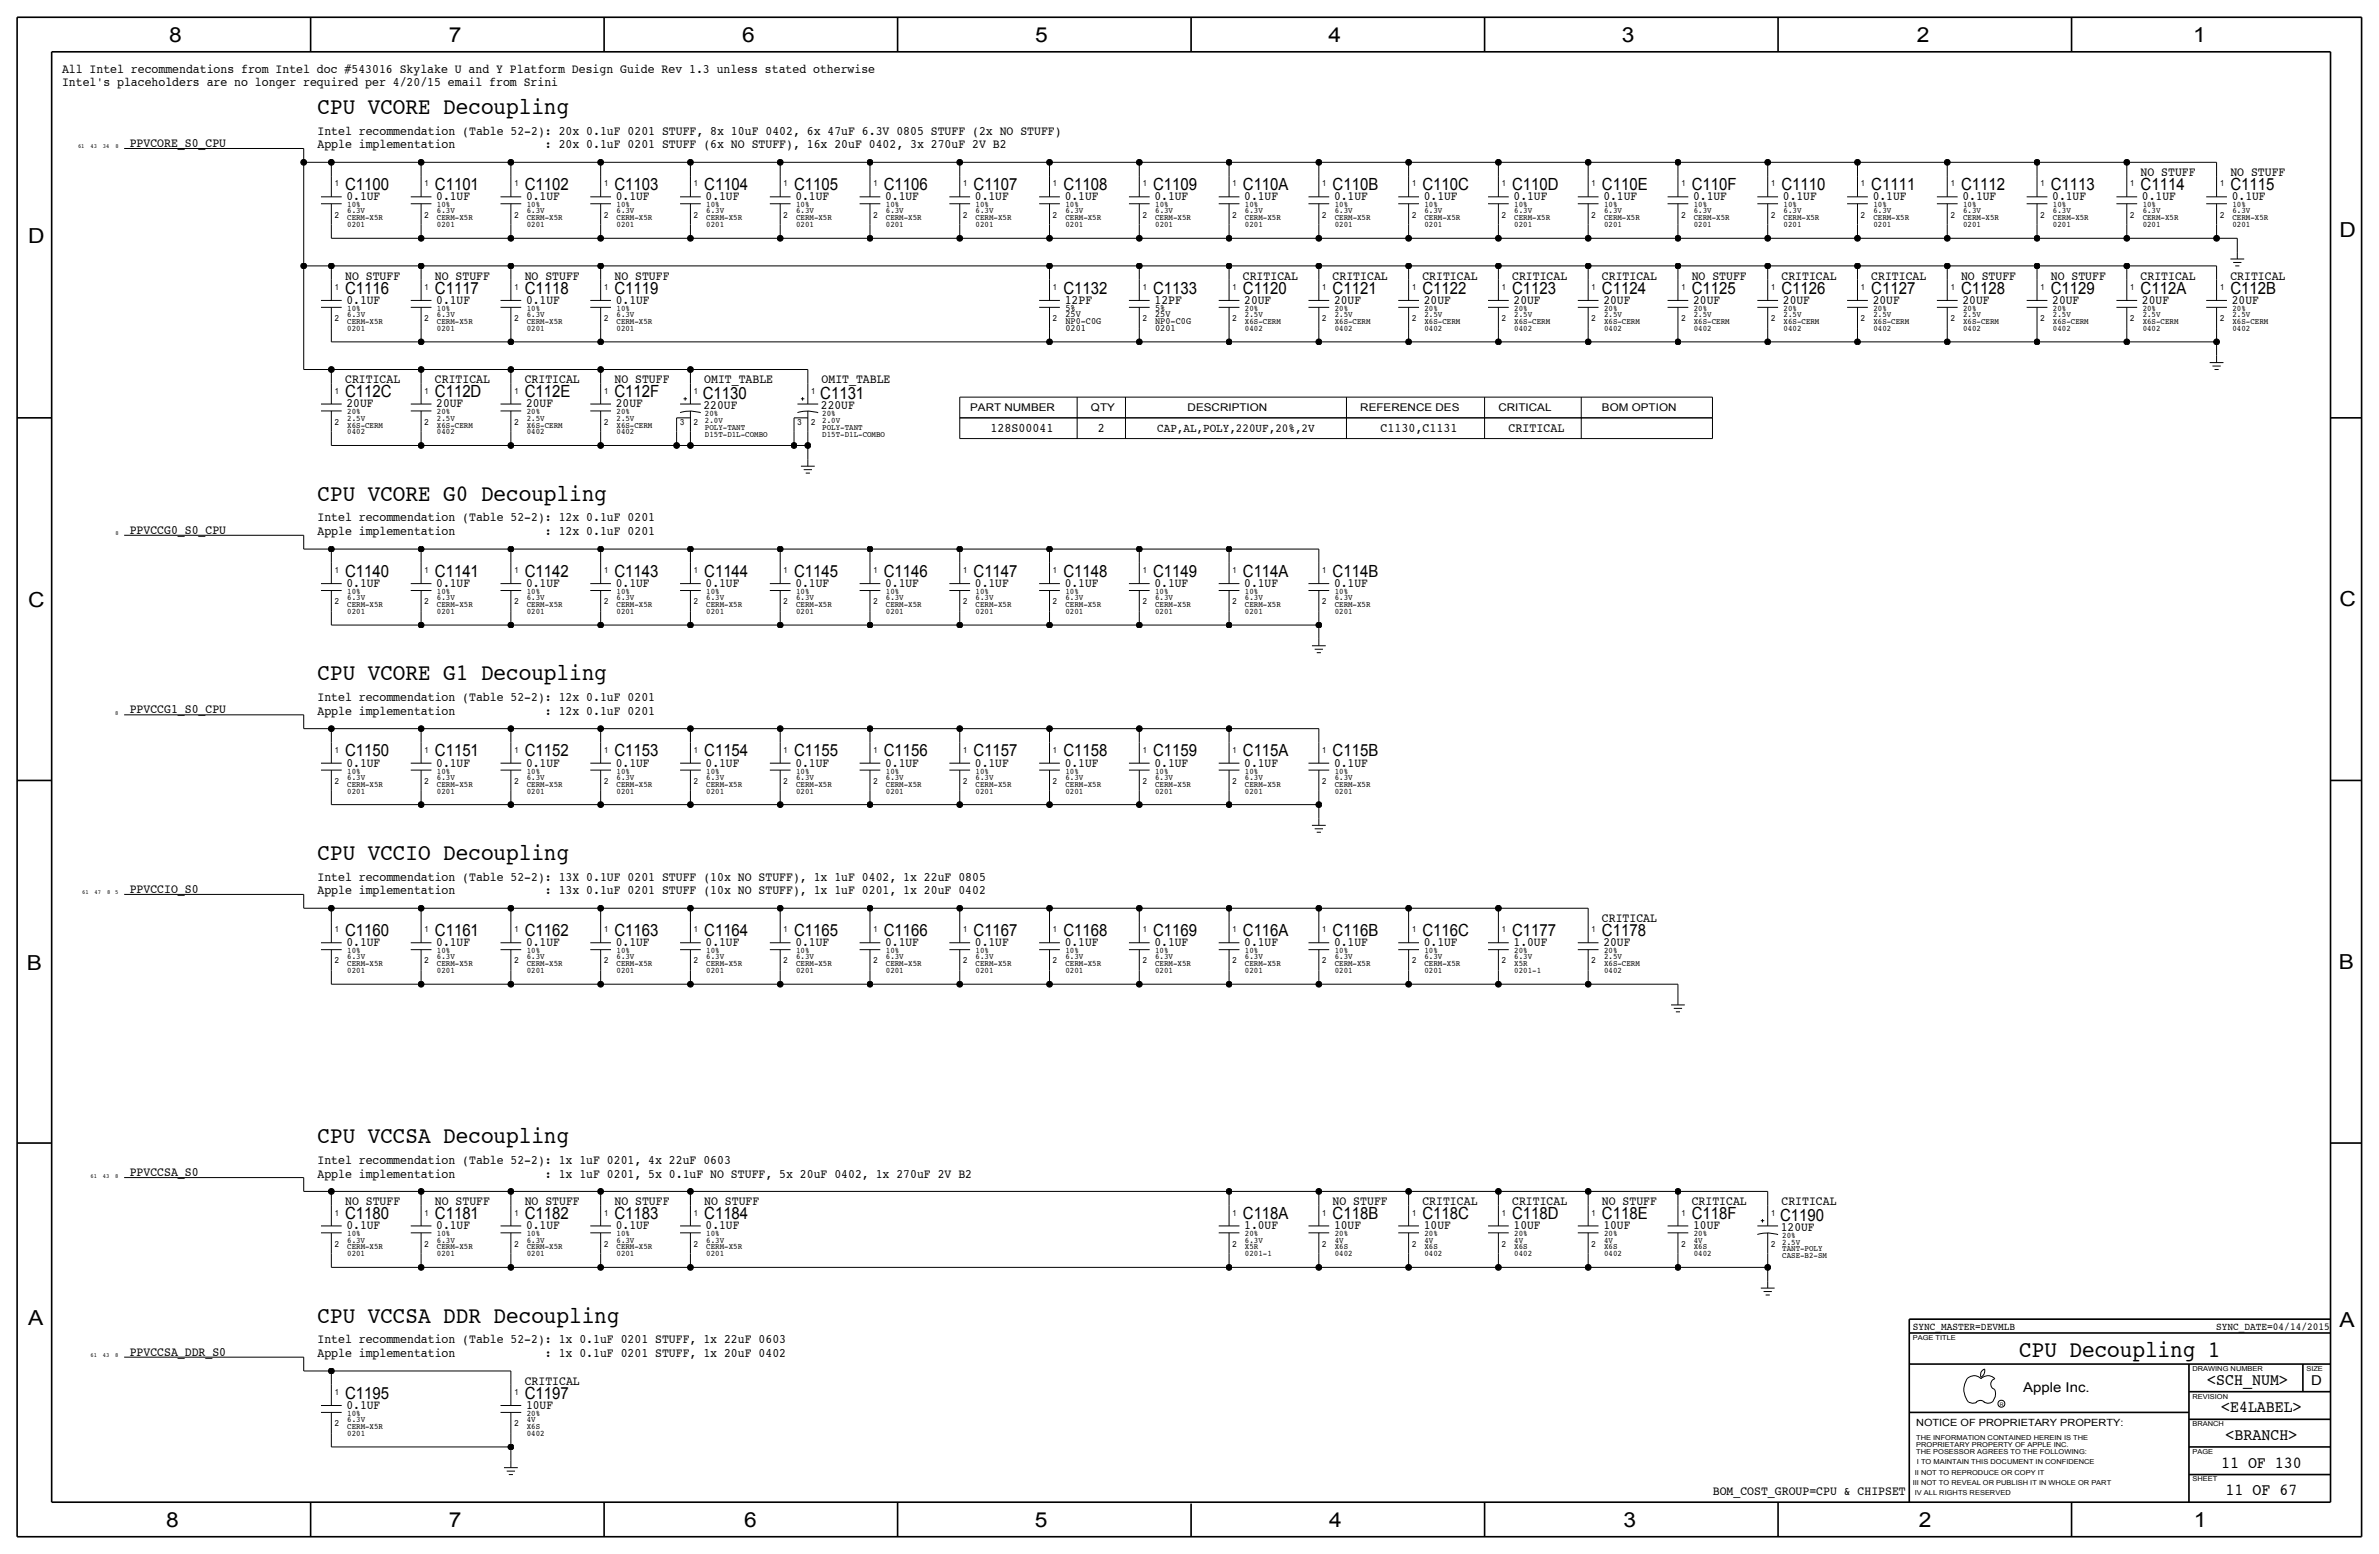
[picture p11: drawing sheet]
<svg xmlns="http://www.w3.org/2000/svg" width="875mm" height="572mm" viewBox="0 0 875 572" stroke-linecap="round" stroke-linejoin="round" font-family="sans-serif">
<defs><g id="words">
<g font-size="8.6">
<text x="116.8" y="41.9">CPU VCORE Decoupling</text>
<text x="116.8" y="184.2">CPU VCORE G0 Decoupling</text>
<text x="116.8" y="250.2">CPU VCORE G1 Decoupling</text>
<text x="116.8" y="316.2">CPU VCCIO Decoupling</text>
<text x="116.8" y="420.4">CPU VCCSA Decoupling</text>
<text x="116.8" y="486.4">CPU VCCSA DDR Decoupling</text>
<text x="742.7" y="499.1">CPU Decoupling 1</text>
</g>
<g font-size="7.6">
<text x="62.2" y="15.5">8</text>
<text x="165" y="15.5">7</text>
<text x="273" y="15.5">6</text>
<text x="380.7" y="15.5">5</text>
<text x="488.6" y="15.5">4</text>
<text x="596.6" y="15.5">3</text>
<text x="705.1" y="15.5">2</text>
<text x="806.7" y="15.5">1</text>
<text x="10.4" y="89.4">D</text>
<text x="860.5" y="87.1">D</text>
<text x="10.4" y="223.3">C</text>
<text x="860.5" y="222.8">C</text>
<text x="9.8" y="356.6">B</text>
<text x="860.2" y="356.4">B</text>
<text x="10.4" y="487.4">A</text>
<text x="860.5" y="488.2">A</text>
<text x="61.2" y="561.6">8</text>
<text x="165" y="561.6">7</text>
<text x="273.8" y="561.6">6</text>
<text x="380.7" y="561.6">5</text>
<text x="488.9" y="561.6">4</text>
<text x="597.1" y="561.6">3</text>
<text x="705.8" y="561.6">2</text>
<text x="806.9" y="561.6">1</text>
</g>
<g font-size="6.2">
<text x="126.9" y="69.9">C1100</text>
<text x="160" y="69.9">C1101</text>
<text x="193" y="69.9">C1102</text>
<text x="226" y="69.9">C1103</text>
<text x="259" y="69.9">C1104</text>
<text x="292" y="69.9">C1105</text>
<text x="325.1" y="69.9">C1106</text>
<text x="358.1" y="69.9">C1107</text>
<text x="391.1" y="69.9">C1108</text>
<text x="424.1" y="69.9">C1109</text>
<text x="457.1" y="69.9">C110A</text>
<text x="490.2" y="69.9">C110B</text>
<text x="523.2" y="69.9">C110C</text>
<text x="556.2" y="69.9">C110D</text>
<text x="589.2" y="69.9">C110E</text>
<text x="622.2" y="69.9">C110F</text>
<text x="655.3" y="69.9">C1110</text>
<text x="688.3" y="69.9">C1111</text>
<text x="721.3" y="69.9">C1112</text>
<text x="754.3" y="69.9">C1113</text>
<text x="787.3" y="69.9">C1114</text>
<text x="820.4" y="69.9">C1115</text>
<text x="126.9" y="108">C1116</text>
<text x="160" y="108">C1117</text>
<text x="193" y="108">C1118</text>
<text x="226" y="108">C1119</text>
<text x="391.1" y="108">C1132</text>
<text x="424.1" y="108">C1133</text>
<text x="457.1" y="108">C1120</text>
<text x="490.2" y="108">C1121</text>
<text x="523.2" y="108">C1122</text>
<text x="556.2" y="108">C1123</text>
<text x="589.2" y="108">C1124</text>
<text x="622.2" y="108">C1125</text>
<text x="655.3" y="108">C1126</text>
<text x="688.3" y="108">C1127</text>
<text x="721.3" y="108">C1128</text>
<text x="754.3" y="108">C1129</text>
<text x="787.3" y="108">C112A</text>
<text x="820.4" y="108">C112B</text>
<text x="126.9" y="146.1">C112C</text>
<text x="160" y="146.1">C112D</text>
<text x="193" y="146.1">C112E</text>
<text x="226" y="146.1">C112F</text>
<text x="258.5" y="146.8">C1130</text>
<text x="301.7" y="146.8">C1131</text>
<text x="126.9" y="212.1">C1140</text>
<text x="160" y="212.1">C1141</text>
<text x="193" y="212.1">C1142</text>
<text x="226" y="212.1">C1143</text>
<text x="259" y="212.1">C1144</text>
<text x="292" y="212.1">C1145</text>
<text x="325.1" y="212.1">C1146</text>
<text x="358.1" y="212.1">C1147</text>
<text x="391.1" y="212.1">C1148</text>
<text x="424.1" y="212.1">C1149</text>
<text x="457.1" y="212.1">C114A</text>
<text x="490.2" y="212.1">C114B</text>
<text x="126.9" y="278.1">C1150</text>
<text x="160" y="278.1">C1151</text>
<text x="193" y="278.1">C1152</text>
<text x="226" y="278.1">C1153</text>
<text x="259" y="278.1">C1154</text>
<text x="292" y="278.1">C1155</text>
<text x="325.1" y="278.1">C1156</text>
<text x="358.1" y="278.1">C1157</text>
<text x="391.1" y="278.1">C1158</text>
<text x="424.1" y="278.1">C1159</text>
<text x="457.1" y="278.1">C115A</text>
<text x="490.2" y="278.1">C115B</text>
<text x="126.9" y="344.2">C1160</text>
<text x="160" y="344.2">C1161</text>
<text x="193" y="344.2">C1162</text>
<text x="226" y="344.2">C1163</text>
<text x="259" y="344.2">C1164</text>
<text x="292" y="344.2">C1165</text>
<text x="325.1" y="344.2">C1166</text>
<text x="358.1" y="344.2">C1167</text>
<text x="391.1" y="344.2">C1168</text>
<text x="424.1" y="344.2">C1169</text>
<text x="457.1" y="344.2">C116A</text>
<text x="490.2" y="344.2">C116B</text>
<text x="523.2" y="344.2">C116C</text>
<text x="556.2" y="344.2">C1177</text>
<text x="589.2" y="344.2">C1178</text>
<text x="126.9" y="448.3">C1180</text>
<text x="160" y="448.3">C1181</text>
<text x="193" y="448.3">C1182</text>
<text x="226" y="448.3">C1183</text>
<text x="259" y="448.3">C1184</text>
<text x="457.1" y="448.3">C118A</text>
<text x="490.2" y="448.3">C118B</text>
<text x="523.2" y="448.3">C118C</text>
<text x="556.2" y="448.3">C118D</text>
<text x="589.2" y="448.3">C118E</text>
<text x="622.2" y="448.3">C118F</text>
<text x="654.8" y="449.1">C1190</text>
<text x="811.9" y="509.3">&lt;SCH_NUM&gt;</text>
<text x="126.9" y="514.4">C1195</text>
<text x="193" y="514.4">C1197</text>
<text x="817" y="519.4">&lt;E4LABEL&gt;</text>
<text x="818.6" y="529.6">&lt;BRANCH&gt;</text>
<text x="817" y="539.7">11 OF 130</text>
<text x="818.6" y="549.9">11 OF 67</text>
</g>
<g font-size="5">
<text x="850.1" y="509.3">D</text>
<text x="744.2" y="511.8">Apple Inc.</text>
</g>
<g font-size="4.8">
<text x="364.3" y="158.8">128S00041</text>
<text x="403.8" y="158.8">2</text>
<text x="507.8" y="158.8">C1130,C1131</text>
<text x="554.8" y="158.8">CRITICAL</text>
</g>
<g font-size="4.7">
<text x="22.8" y="26.7">All Intel recommendations from Intel doc #543016 Skylake U and Y Platform Design Guide Rev 1.3 unless stated otherwise</text>
<text x="22.8" y="31.7">Intel's placeholders are no longer required per 4/20/15 email from Srini</text>
<text x="116.8" y="49.5">Intel recommendation (Table 52-2): 20x 0.1uF 0201 STUFF, 8x 10uF 0402, 6x 47uF 6.3V 0805 STUFF (2x NO STUFF)</text>
<text x="47.7" y="54.1">PPVCORE_S0_CPU</text>
<text x="116.8" y="54.6">Apple implementation</text>
<text x="200.4" y="54.6">: 20x 0.1uF 0201 STUFF (6x NO STUFF), 16x 20uF 0402, 3x 270uF 2V B2</text>
<text x="787.3" y="64.8">NO STUFF</text>
<text x="820.4" y="64.8">NO STUFF</text>
<text x="127.5" y="73.7">0.1UF</text>
<text x="160.5" y="73.7">0.1UF</text>
<text x="193.5" y="73.7">0.1UF</text>
<text x="226.5" y="73.7">0.1UF</text>
<text x="259.5" y="73.7">0.1UF</text>
<text x="292.6" y="73.7">0.1UF</text>
<text x="325.6" y="73.7">0.1UF</text>
<text x="358.6" y="73.7">0.1UF</text>
<text x="391.6" y="73.7">0.1UF</text>
<text x="424.6" y="73.7">0.1UF</text>
<text x="457.7" y="73.7">0.1UF</text>
<text x="490.7" y="73.7">0.1UF</text>
<text x="523.7" y="73.7">0.1UF</text>
<text x="556.7" y="73.7">0.1UF</text>
<text x="589.7" y="73.7">0.1UF</text>
<text x="622.8" y="73.7">0.1UF</text>
<text x="655.8" y="73.7">0.1UF</text>
<text x="688.8" y="73.7">0.1UF</text>
<text x="721.8" y="73.7">0.1UF</text>
<text x="754.8" y="73.7">0.1UF</text>
<text x="787.9" y="73.7">0.1UF</text>
<text x="820.9" y="73.7">0.1UF</text>
<text x="126.9" y="102.9">NO STUFF</text>
<text x="160" y="102.9">NO STUFF</text>
<text x="193" y="102.9">NO STUFF</text>
<text x="226" y="102.9">NO STUFF</text>
<text x="457.1" y="102.9">CRITICAL</text>
<text x="490.2" y="102.9">CRITICAL</text>
<text x="523.2" y="102.9">CRITICAL</text>
<text x="556.2" y="102.9">CRITICAL</text>
<text x="589.2" y="102.9">CRITICAL</text>
<text x="622.2" y="102.9">NO STUFF</text>
<text x="655.3" y="102.9">CRITICAL</text>
<text x="688.3" y="102.9">CRITICAL</text>
<text x="721.3" y="102.9">NO STUFF</text>
<text x="754.3" y="102.9">NO STUFF</text>
<text x="787.3" y="102.9">CRITICAL</text>
<text x="820.4" y="102.9">CRITICAL</text>
<text x="127.5" y="111.8">0.1UF</text>
<text x="160.5" y="111.8">0.1UF</text>
<text x="193.5" y="111.8">0.1UF</text>
<text x="226.5" y="111.8">0.1UF</text>
<text x="391.6" y="111.8">12PF</text>
<text x="424.6" y="111.8">12PF</text>
<text x="457.7" y="111.8">20UF</text>
<text x="490.7" y="111.8">20UF</text>
<text x="523.7" y="111.8">20UF</text>
<text x="556.7" y="111.8">20UF</text>
<text x="589.7" y="111.8">20UF</text>
<text x="622.8" y="111.8">20UF</text>
<text x="655.8" y="111.8">20UF</text>
<text x="688.8" y="111.8">20UF</text>
<text x="721.8" y="111.8">20UF</text>
<text x="754.8" y="111.8">20UF</text>
<text x="787.9" y="111.8">20UF</text>
<text x="820.9" y="111.8">20UF</text>
<text x="126.9" y="141">CRITICAL</text>
<text x="160" y="141">CRITICAL</text>
<text x="193" y="141">CRITICAL</text>
<text x="226" y="141">NO STUFF</text>
<text x="259" y="141">OMIT_TABLE</text>
<text x="302.2" y="141">OMIT_TABLE</text>
<text x="127.5" y="149.9">20UF</text>
<text x="160.5" y="149.9">20UF</text>
<text x="193.5" y="149.9">20UF</text>
<text x="226.5" y="149.9">20UF</text>
<text x="258.8" y="150.4">220UF</text>
<text x="302" y="150.4">220UF</text>
<text x="116.8" y="191.8">Intel recommendation (Table 52-2): 12x 0.1uF 0201</text>
<text x="47.7" y="196.3">PPVCCG0_S0_CPU</text>
<text x="116.8" y="196.9">Apple implementation</text>
<text x="200.4" y="196.9">: 12x 0.1uF 0201</text>
<text x="127.5" y="215.9">0.1UF</text>
<text x="160.5" y="215.9">0.1UF</text>
<text x="193.5" y="215.9">0.1UF</text>
<text x="226.5" y="215.9">0.1UF</text>
<text x="259.5" y="215.9">0.1UF</text>
<text x="292.6" y="215.9">0.1UF</text>
<text x="325.6" y="215.9">0.1UF</text>
<text x="358.6" y="215.9">0.1UF</text>
<text x="391.6" y="215.9">0.1UF</text>
<text x="424.6" y="215.9">0.1UF</text>
<text x="457.7" y="215.9">0.1UF</text>
<text x="490.7" y="215.9">0.1UF</text>
<text x="116.8" y="257.8">Intel recommendation (Table 52-2): 12x 0.1uF 0201</text>
<text x="47.7" y="262.4">PPVCCG1_S0_CPU</text>
<text x="116.8" y="262.9">Apple implementation</text>
<text x="200.4" y="262.9">: 12x 0.1uF 0201</text>
<text x="127.5" y="281.9">0.1UF</text>
<text x="160.5" y="281.9">0.1UF</text>
<text x="193.5" y="281.9">0.1UF</text>
<text x="226.5" y="281.9">0.1UF</text>
<text x="259.5" y="281.9">0.1UF</text>
<text x="292.6" y="281.9">0.1UF</text>
<text x="325.6" y="281.9">0.1UF</text>
<text x="358.6" y="281.9">0.1UF</text>
<text x="391.6" y="281.9">0.1UF</text>
<text x="424.6" y="281.9">0.1UF</text>
<text x="457.7" y="281.9">0.1UF</text>
<text x="490.7" y="281.9">0.1UF</text>
<text x="116.8" y="323.9">Intel recommendation (Table 52-2): 13X 0.1UF 0201 STUFF (10x NO STUFF), 1x 1uF 0402, 1x 22uF 0805</text>
<text x="47.7" y="328.4">PPVCCIO_S0</text>
<text x="116.8" y="328.9">Apple implementation</text>
<text x="200.4" y="328.9">: 13x 0.1uF 0201 STUFF (10x NO STUFF), 1x 1uF 0201, 1x 20uF 0402</text>
<text x="589.2" y="339.1">CRITICAL</text>
<text x="127.5" y="348">0.1UF</text>
<text x="160.5" y="348">0.1UF</text>
<text x="193.5" y="348">0.1UF</text>
<text x="226.5" y="348">0.1UF</text>
<text x="259.5" y="348">0.1UF</text>
<text x="292.6" y="348">0.1UF</text>
<text x="325.6" y="348">0.1UF</text>
<text x="358.6" y="348">0.1UF</text>
<text x="391.6" y="348">0.1UF</text>
<text x="424.6" y="348">0.1UF</text>
<text x="457.7" y="348">0.1UF</text>
<text x="490.7" y="348">0.1UF</text>
<text x="523.7" y="348">0.1UF</text>
<text x="556.7" y="348">1.0UF</text>
<text x="589.7" y="348">20UF</text>
<text x="116.8" y="428">Intel recommendation (Table 52-2): 1x 1uF 0201, 4x 22uF 0603</text>
<text x="47.7" y="432.6">PPVCCSA_S0</text>
<text x="116.8" y="433.1">Apple implementation</text>
<text x="200.4" y="433.1">: 1x 1uF 0201, 5x 0.1uF NO STUFF, 5x 20uF 0402, 1x 270uF 2V B2</text>
<text x="126.9" y="443.2">NO STUFF</text>
<text x="160" y="443.2">NO STUFF</text>
<text x="193" y="443.2">NO STUFF</text>
<text x="226" y="443.2">NO STUFF</text>
<text x="259" y="443.2">NO STUFF</text>
<text x="490.2" y="443.2">NO STUFF</text>
<text x="523.2" y="443.2">CRITICAL</text>
<text x="556.2" y="443.2">CRITICAL</text>
<text x="589.2" y="443.2">NO STUFF</text>
<text x="622.2" y="443.2">CRITICAL</text>
<text x="655.3" y="443.2">CRITICAL</text>
<text x="127.5" y="452.1">0.1UF</text>
<text x="160.5" y="452.1">0.1UF</text>
<text x="193.5" y="452.1">0.1UF</text>
<text x="226.5" y="452.1">0.1UF</text>
<text x="259.5" y="452.1">0.1UF</text>
<text x="457.7" y="452.1">1.0UF</text>
<text x="490.7" y="452.1">10UF</text>
<text x="523.7" y="452.1">10UF</text>
<text x="556.7" y="452.1">10UF</text>
<text x="589.7" y="452.1">10UF</text>
<text x="622.8" y="452.1">10UF</text>
<text x="655" y="452.6">120UF</text>
<text x="116.8" y="494">Intel recommendation (Table 52-2): 1x 0.1uF 0201 STUFF, 1x 22uF 0603</text>
<text x="47.7" y="498.6">PPVCCSA_DDR_S0</text>
<text x="116.8" y="499.1">Apple implementation</text>
<text x="200.4" y="499.1">: 1x 0.1uF 0201 STUFF, 1x 20uF 0402</text>
<text x="193" y="509.3">CRITICAL</text>
<text x="127.5" y="518.2">0.1UF</text>
<text x="193.5" y="518.2">10UF</text>
<text x="630" y="549.9">BOM_COST_GROUP=CPU &amp; CHIPSET</text>
</g>
<text font-size="4.5" x="425.6" y="158.8">CAP,AL,POLY,220UF,20%,2V</text>
<g font-size="3.9">
<text x="356.8" y="151.1">PART NUMBER</text>
<text x="401.3" y="151.1">QTY</text>
<text x="436.8" y="151.1">DESCRIPTION</text>
<text x="500.3" y="151.1">REFERENCE DES</text>
<text x="551.1" y="151.1">CRITICAL</text>
<text x="589.2" y="151.1">BOM OPTION</text>
<text x="703.5" y="488.9">SYNC_MASTER=DEVMLB</text>
<text x="815.1" y="488.9">SYNC_DATE=04/14/2015</text>
</g>
<text font-size="3.7" x="704.8" y="524.5">NOTICE OF PROPRIETARY PROPERTY:</text>
<g font-size="3.5">
<text x="391.9" y="114.3">5%</text>
<text x="391.9" y="116.6">25V</text>
<text x="391.9" y="119.1">NP0-C0G</text>
<text x="424.9" y="119.1">NP0-C0G</text>
<text x="424.9" y="116.6">25V</text>
<text x="424.9" y="114.3">5%</text>
<text x="391.9" y="121.7">0201</text>
<text x="424.9" y="121.7">0201</text>
</g>
<g font-size="3.1">
<text x="123.1" y="68.6">1</text>
<text x="156.2" y="68.6">1</text>
<text x="189.2" y="68.6">1</text>
<text x="222.2" y="68.6">1</text>
<text x="255.2" y="68.6">1</text>
<text x="288.2" y="68.6">1</text>
<text x="321.3" y="68.6">1</text>
<text x="354.3" y="68.6">1</text>
<text x="387.3" y="68.6">1</text>
<text x="420.3" y="68.6">1</text>
<text x="453.3" y="68.6">1</text>
<text x="486.4" y="68.6">1</text>
<text x="519.4" y="68.6">1</text>
<text x="552.4" y="68.6">1</text>
<text x="585.4" y="68.6">1</text>
<text x="618.4" y="68.6">1</text>
<text x="651.5" y="68.6">1</text>
<text x="684.5" y="68.6">1</text>
<text x="717.5" y="68.6">1</text>
<text x="750.5" y="68.6">1</text>
<text x="783.5" y="68.6">1</text>
<text x="816.6" y="68.6">1</text>
<text x="127.7" y="76.2">10%</text>
<text x="160.7" y="76.2">10%</text>
<text x="193.8" y="76.2">10%</text>
<text x="226.8" y="76.2">10%</text>
<text x="259.8" y="76.2">10%</text>
<text x="292.8" y="76.2">10%</text>
<text x="325.8" y="76.2">10%</text>
<text x="358.9" y="76.2">10%</text>
<text x="391.9" y="76.2">10%</text>
<text x="424.9" y="76.2">10%</text>
<text x="457.9" y="76.2">10%</text>
<text x="490.9" y="76.2">10%</text>
<text x="524" y="76.2">10%</text>
<text x="557" y="76.2">10%</text>
<text x="590" y="76.2">10%</text>
<text x="623" y="76.2">10%</text>
<text x="656" y="76.2">10%</text>
<text x="689.1" y="76.2">10%</text>
<text x="722.1" y="76.2">10%</text>
<text x="755.1" y="76.2">10%</text>
<text x="788.1" y="76.2">10%</text>
<text x="821.1" y="76.2">10%</text>
<text x="123.1" y="80">2</text>
<text x="127.7" y="83.6">0201</text>
<text x="127.7" y="78.5">6.3V</text>
<text x="127.7" y="81">CERM-X5R</text>
<text x="156.2" y="80">2</text>
<text x="160.7" y="83.6">0201</text>
<text x="160.7" y="78.5">6.3V</text>
<text x="160.7" y="81">CERM-X5R</text>
<text x="189.2" y="80">2</text>
<text x="193.8" y="83.6">0201</text>
<text x="193.8" y="78.5">6.3V</text>
<text x="193.8" y="81">CERM-X5R</text>
<text x="222.2" y="80">2</text>
<text x="226.8" y="83.6">0201</text>
<text x="226.8" y="78.5">6.3V</text>
<text x="226.8" y="81">CERM-X5R</text>
<text x="255.2" y="80">2</text>
<text x="259.8" y="83.6">0201</text>
<text x="259.8" y="78.5">6.3V</text>
<text x="259.8" y="81">CERM-X5R</text>
<text x="288.2" y="80">2</text>
<text x="292.8" y="83.6">0201</text>
<text x="292.8" y="78.5">6.3V</text>
<text x="292.8" y="81">CERM-X5R</text>
<text x="321.3" y="80">2</text>
<text x="325.8" y="78.5">6.3V</text>
<text x="325.8" y="81">CERM-X5R</text>
<text x="325.8" y="83.6">0201</text>
<text x="354.3" y="80">2</text>
<text x="358.9" y="83.6">0201</text>
<text x="358.9" y="81">CERM-X5R</text>
<text x="358.9" y="78.5">6.3V</text>
<text x="387.3" y="80">2</text>
<text x="391.9" y="83.6">0201</text>
<text x="391.9" y="81">CERM-X5R</text>
<text x="391.9" y="78.5">6.3V</text>
<text x="420.3" y="80">2</text>
<text x="424.9" y="81">CERM-X5R</text>
<text x="424.9" y="83.6">0201</text>
<text x="424.9" y="78.5">6.3V</text>
<text x="453.3" y="80">2</text>
<text x="457.9" y="83.6">0201</text>
<text x="457.9" y="78.5">6.3V</text>
<text x="457.9" y="81">CERM-X5R</text>
<text x="486.4" y="80">2</text>
<text x="490.9" y="83.6">0201</text>
<text x="490.9" y="78.5">6.3V</text>
<text x="490.9" y="81">CERM-X5R</text>
<text x="519.4" y="80">2</text>
<text x="524" y="83.6">0201</text>
<text x="524" y="78.5">6.3V</text>
<text x="524" y="81">CERM-X5R</text>
<text x="552.4" y="80">2</text>
<text x="557" y="83.6">0201</text>
<text x="557" y="78.5">6.3V</text>
<text x="557" y="81">CERM-X5R</text>
<text x="585.4" y="80">2</text>
<text x="590" y="83.6">0201</text>
<text x="590" y="78.5">6.3V</text>
<text x="590" y="81">CERM-X5R</text>
<text x="618.4" y="80">2</text>
<text x="623" y="83.6">0201</text>
<text x="623" y="78.5">6.3V</text>
<text x="623" y="81">CERM-X5R</text>
<text x="651.5" y="80">2</text>
<text x="656" y="83.6">0201</text>
<text x="656" y="78.5">6.3V</text>
<text x="656" y="81">CERM-X5R</text>
<text x="684.5" y="80">2</text>
<text x="689.1" y="83.6">0201</text>
<text x="689.1" y="78.5">6.3V</text>
<text x="689.1" y="81">CERM-X5R</text>
<text x="717.5" y="80">2</text>
<text x="722.1" y="83.6">0201</text>
<text x="722.1" y="78.5">6.3V</text>
<text x="722.1" y="81">CERM-X5R</text>
<text x="750.5" y="80">2</text>
<text x="755.1" y="83.6">0201</text>
<text x="755.1" y="78.5">6.3V</text>
<text x="755.1" y="81">CERM-X5R</text>
<text x="783.5" y="80">2</text>
<text x="788.1" y="81">CERM-X5R</text>
<text x="788.1" y="83.6">0201</text>
<text x="788.1" y="78.5">6.3V</text>
<text x="816.6" y="80">2</text>
<text x="821.1" y="83.6">0201</text>
<text x="821.1" y="78.5">6.3V</text>
<text x="821.1" y="81">CERM-X5R</text>
<text x="123.1" y="106.7">1</text>
<text x="156.2" y="106.7">1</text>
<text x="189.2" y="106.7">1</text>
<text x="222.2" y="106.7">1</text>
<text x="387.3" y="106.7">1</text>
<text x="420.3" y="106.7">1</text>
<text x="453.3" y="106.7">1</text>
<text x="486.4" y="106.7">1</text>
<text x="519.4" y="106.7">1</text>
<text x="552.4" y="106.7">1</text>
<text x="585.4" y="106.7">1</text>
<text x="618.4" y="106.7">1</text>
<text x="651.5" y="106.7">1</text>
<text x="684.5" y="106.7">1</text>
<text x="717.5" y="106.7">1</text>
<text x="750.5" y="106.7">1</text>
<text x="783.5" y="106.7">1</text>
<text x="816.6" y="106.7">1</text>
<text x="123.1" y="118.1">2</text>
<text x="127.7" y="116.6">6.3V</text>
<text x="127.7" y="114.3">10%</text>
<text x="127.7" y="119.1">CERM-X5R</text>
<text x="156.2" y="118.1">2</text>
<text x="160.7" y="116.6">6.3V</text>
<text x="160.7" y="119.1">CERM-X5R</text>
<text x="160.7" y="114.3">10%</text>
<text x="189.2" y="118.1">2</text>
<text x="193.8" y="119.1">CERM-X5R</text>
<text x="193.8" y="114.3">10%</text>
<text x="193.8" y="116.6">6.3V</text>
<text x="222.2" y="118.1">2</text>
<text x="226.8" y="116.6">6.3V</text>
<text x="226.8" y="119.1">CERM-X5R</text>
<text x="226.8" y="114.3">10%</text>
<text x="387.3" y="118.1">2</text>
<text x="420.3" y="118.1">2</text>
<text x="453.3" y="118.1">2</text>
<text x="457.9" y="116.6">2.5V</text>
<text x="457.9" y="119.1">X6S-CERM</text>
<text x="457.9" y="114.3">20%</text>
<text x="486.4" y="118.1">2</text>
<text x="490.9" y="114.3">20%</text>
<text x="490.9" y="119.1">X6S-CERM</text>
<text x="490.9" y="116.6">2.5V</text>
<text x="519.4" y="118.1">2</text>
<text x="524" y="114.3">20%</text>
<text x="524" y="116.6">2.5V</text>
<text x="524" y="119.1">X6S-CERM</text>
<text x="552.4" y="118.1">2</text>
<text x="557" y="119.1">X6S-CERM</text>
<text x="557" y="116.6">2.5V</text>
<text x="557" y="114.3">20%</text>
<text x="585.4" y="118.1">2</text>
<text x="590" y="114.3">20%</text>
<text x="590" y="116.6">2.5V</text>
<text x="590" y="119.1">X6S-CERM</text>
<text x="618.4" y="118.1">2</text>
<text x="623" y="114.3">20%</text>
<text x="623" y="116.6">2.5V</text>
<text x="623" y="119.1">X6S-CERM</text>
<text x="651.5" y="118.1">2</text>
<text x="656" y="116.6">2.5V</text>
<text x="656" y="119.1">X6S-CERM</text>
<text x="656" y="114.3">20%</text>
<text x="684.5" y="118.1">2</text>
<text x="689.1" y="116.6">2.5V</text>
<text x="689.1" y="119.1">X6S-CERM</text>
<text x="689.1" y="114.3">20%</text>
<text x="717.5" y="118.1">2</text>
<text x="722.1" y="114.3">20%</text>
<text x="722.1" y="116.6">2.5V</text>
<text x="722.1" y="119.1">X6S-CERM</text>
<text x="750.5" y="118.1">2</text>
<text x="755.1" y="114.3">20%</text>
<text x="755.1" y="116.6">2.5V</text>
<text x="755.1" y="119.1">X6S-CERM</text>
<text x="783.5" y="118.1">2</text>
<text x="788.1" y="114.3">20%</text>
<text x="788.1" y="116.6">2.5V</text>
<text x="788.1" y="119.1">X6S-CERM</text>
<text x="816.6" y="118.1">2</text>
<text x="821.1" y="114.3">20%</text>
<text x="821.1" y="116.6">2.5V</text>
<text x="821.1" y="119.1">X6S-CERM</text>
<text x="127.7" y="121.7">0201</text>
<text x="160.7" y="121.7">0201</text>
<text x="193.8" y="121.7">0201</text>
<text x="226.8" y="121.7">0201</text>
<text x="457.9" y="121.7">0402</text>
<text x="490.9" y="121.7">0402</text>
<text x="524" y="121.7">0402</text>
<text x="557" y="121.7">0402</text>
<text x="590" y="121.7">0402</text>
<text x="623" y="121.7">0402</text>
<text x="656" y="121.7">0402</text>
<text x="689.1" y="121.7">0402</text>
<text x="722.1" y="121.7">0402</text>
<text x="755.1" y="121.7">0402</text>
<text x="788.1" y="121.7">0402</text>
<text x="821.1" y="121.7">0402</text>
<text x="123.1" y="144.8">1</text>
<text x="156.2" y="144.8">1</text>
<text x="189.2" y="144.8">1</text>
<text x="222.2" y="144.8">1</text>
<text x="255.2" y="144.8">1</text>
<text x="298.4" y="144.8">1</text>
<text x="127.7" y="152.4">20%</text>
<text x="127.7" y="154.7">2.5V</text>
<text x="160.7" y="152.4">20%</text>
<text x="160.7" y="154.7">2.5V</text>
<text x="193.8" y="152.4">20%</text>
<text x="193.8" y="154.7">2.5V</text>
<text x="226.8" y="152.4">20%</text>
<text x="226.8" y="154.7">2.5V</text>
<text x="259.3" y="155.7">2.0V</text>
<text x="259.3" y="153.2">20%</text>
<text x="302.5" y="155.7">2.0V</text>
<text x="302.5" y="153.2">20%</text>
<text x="123.1" y="156.2">2</text>
<text x="127.7" y="157.2">X6S-CERM</text>
<text x="127.7" y="159.8">0402</text>
<text x="156.2" y="156.2">2</text>
<text x="160.7" y="157.2">X6S-CERM</text>
<text x="160.7" y="159.8">0402</text>
<text x="189.2" y="156.2">2</text>
<text x="193.8" y="157.2">X6S-CERM</text>
<text x="193.8" y="159.8">0402</text>
<text x="222.2" y="156.2">2</text>
<text x="226.8" y="157.2">X6S-CERM</text>
<text x="226.8" y="159.8">0402</text>
<text x="250.1" y="156.2">3</text>
<text x="255.2" y="156.2">2</text>
<text x="259.3" y="158">POLY-TANT</text>
<text x="259.3" y="160.5">D15T-D1L-COMBO</text>
<text x="293.3" y="156.2">3</text>
<text x="298.4" y="156.2">2</text>
<text x="302.5" y="160.5">D15T-D1L-COMBO</text>
<text x="302.5" y="158">POLY-TANT</text>
<text x="123.1" y="210.8">1</text>
<text x="156.2" y="210.8">1</text>
<text x="189.2" y="210.8">1</text>
<text x="222.2" y="210.8">1</text>
<text x="255.2" y="210.8">1</text>
<text x="288.2" y="210.8">1</text>
<text x="321.3" y="210.8">1</text>
<text x="354.3" y="210.8">1</text>
<text x="387.3" y="210.8">1</text>
<text x="420.3" y="210.8">1</text>
<text x="453.3" y="210.8">1</text>
<text x="486.4" y="210.8">1</text>
<text x="127.7" y="220.7">6.3V</text>
<text x="127.7" y="218.4">10%</text>
<text x="160.7" y="220.7">6.3V</text>
<text x="160.7" y="218.4">10%</text>
<text x="193.8" y="220.7">6.3V</text>
<text x="193.8" y="218.4">10%</text>
<text x="226.8" y="220.7">6.3V</text>
<text x="226.8" y="218.4">10%</text>
<text x="259.8" y="220.7">6.3V</text>
<text x="259.8" y="218.4">10%</text>
<text x="292.8" y="220.7">6.3V</text>
<text x="292.8" y="218.4">10%</text>
<text x="325.8" y="220.7">6.3V</text>
<text x="325.8" y="218.4">10%</text>
<text x="358.9" y="220.7">6.3V</text>
<text x="358.9" y="218.4">10%</text>
<text x="391.9" y="220.7">6.3V</text>
<text x="391.9" y="218.4">10%</text>
<text x="424.9" y="220.7">6.3V</text>
<text x="424.9" y="218.4">10%</text>
<text x="457.9" y="220.7">6.3V</text>
<text x="457.9" y="218.4">10%</text>
<text x="490.9" y="220.7">6.3V</text>
<text x="490.9" y="218.4">10%</text>
<text x="123.1" y="222.3">2</text>
<text x="127.7" y="225.8">0201</text>
<text x="127.7" y="223.3">CERM-X5R</text>
<text x="156.2" y="222.3">2</text>
<text x="160.7" y="225.8">0201</text>
<text x="160.7" y="223.3">CERM-X5R</text>
<text x="189.2" y="222.3">2</text>
<text x="193.8" y="225.8">0201</text>
<text x="193.8" y="223.3">CERM-X5R</text>
<text x="222.2" y="222.3">2</text>
<text x="226.8" y="225.8">0201</text>
<text x="226.8" y="223.3">CERM-X5R</text>
<text x="255.2" y="222.3">2</text>
<text x="259.8" y="225.8">0201</text>
<text x="259.8" y="223.3">CERM-X5R</text>
<text x="288.2" y="222.3">2</text>
<text x="292.8" y="225.8">0201</text>
<text x="292.8" y="223.3">CERM-X5R</text>
<text x="321.3" y="222.3">2</text>
<text x="325.8" y="225.8">0201</text>
<text x="325.8" y="223.3">CERM-X5R</text>
<text x="354.3" y="222.3">2</text>
<text x="358.9" y="225.8">0201</text>
<text x="358.9" y="223.3">CERM-X5R</text>
<text x="387.3" y="222.2">2</text>
<text x="391.9" y="225.8">0201</text>
<text x="391.9" y="223.3">CERM-X5R</text>
<text x="420.3" y="222.3">2</text>
<text x="424.9" y="225.8">0201</text>
<text x="424.9" y="223.3">CERM-X5R</text>
<text x="453.3" y="222.3">2</text>
<text x="457.9" y="225.8">0201</text>
<text x="457.9" y="223.3">CERM-X5R</text>
<text x="486.4" y="222.2">2</text>
<text x="490.9" y="225.8">0201</text>
<text x="490.9" y="223.3">CERM-X5R</text>
<text x="123.1" y="276.9">1</text>
<text x="156.2" y="276.9">1</text>
<text x="189.2" y="276.9">1</text>
<text x="222.2" y="276.9">1</text>
<text x="255.2" y="276.9">1</text>
<text x="288.2" y="276.9">1</text>
<text x="321.3" y="276.9">1</text>
<text x="354.3" y="276.9">1</text>
<text x="387.3" y="276.9">1</text>
<text x="420.3" y="276.9">1</text>
<text x="453.3" y="276.9">1</text>
<text x="486.4" y="276.9">1</text>
<text x="127.7" y="286.8">6.3V</text>
<text x="127.7" y="284.5">10%</text>
<text x="160.7" y="286.8">6.3V</text>
<text x="160.7" y="284.5">10%</text>
<text x="193.8" y="286.8">6.3V</text>
<text x="193.8" y="284.5">10%</text>
<text x="226.8" y="286.8">6.3V</text>
<text x="226.8" y="284.5">10%</text>
<text x="259.8" y="286.8">6.3V</text>
<text x="259.8" y="284.5">10%</text>
<text x="292.8" y="284.5">10%</text>
<text x="292.8" y="286.8">6.3V</text>
<text x="325.8" y="286.8">6.3V</text>
<text x="325.8" y="284.5">10%</text>
<text x="358.9" y="286.8">6.3V</text>
<text x="358.9" y="284.5">10%</text>
<text x="391.9" y="286.8">6.3V</text>
<text x="391.9" y="284.5">10%</text>
<text x="424.9" y="286.8">6.3V</text>
<text x="424.9" y="284.5">10%</text>
<text x="457.9" y="286.8">6.3V</text>
<text x="457.9" y="284.5">10%</text>
<text x="490.9" y="286.8">6.3V</text>
<text x="490.9" y="284.5">10%</text>
<text x="123.1" y="288.3">2</text>
<text x="127.7" y="291.8">0201</text>
<text x="127.7" y="289.3">CERM-X5R</text>
<text x="156.2" y="288.3">2</text>
<text x="160.7" y="291.8">0201</text>
<text x="160.7" y="289.3">CERM-X5R</text>
<text x="189.2" y="288.3">2</text>
<text x="193.8" y="291.8">0201</text>
<text x="193.8" y="289.3">CERM-X5R</text>
<text x="222.2" y="288.3">2</text>
<text x="226.8" y="291.8">0201</text>
<text x="226.8" y="289.3">CERM-X5R</text>
<text x="255.2" y="288.3">2</text>
<text x="259.8" y="291.8">0201</text>
<text x="259.8" y="289.3">CERM-X5R</text>
<text x="288.2" y="288.3">2</text>
<text x="292.8" y="291.8">0201</text>
<text x="292.8" y="289.3">CERM-X5R</text>
<text x="321.3" y="288.3">2</text>
<text x="325.8" y="291.8">0201</text>
<text x="325.8" y="289.3">CERM-X5R</text>
<text x="354.3" y="288.3">2</text>
<text x="358.9" y="291.8">0201</text>
<text x="358.9" y="289.3">CERM-X5R</text>
<text x="387.3" y="288.3">2</text>
<text x="391.9" y="291.8">0201</text>
<text x="391.9" y="289.3">CERM-X5R</text>
<text x="420.3" y="288.3">2</text>
<text x="424.9" y="291.8">0201</text>
<text x="424.9" y="289.3">CERM-X5R</text>
<text x="453.3" y="288.3">2</text>
<text x="457.9" y="291.8">0201</text>
<text x="457.9" y="289.3">CERM-X5R</text>
<text x="486.4" y="288.3">2</text>
<text x="490.9" y="291.8">0201</text>
<text x="490.9" y="289.3">CERM-X5R</text>
<text x="123.1" y="342.9">1</text>
<text x="156.2" y="342.9">1</text>
<text x="189.2" y="342.9">1</text>
<text x="222.2" y="342.9">1</text>
<text x="255.2" y="342.9">1</text>
<text x="288.2" y="342.9">1</text>
<text x="321.3" y="342.9">1</text>
<text x="354.3" y="342.9">1</text>
<text x="387.3" y="342.9">1</text>
<text x="420.3" y="342.9">1</text>
<text x="453.3" y="342.9">1</text>
<text x="486.4" y="342.9">1</text>
<text x="519.4" y="342.9">1</text>
<text x="552.4" y="342.9">1</text>
<text x="585.4" y="342.9">1</text>
<text x="127.7" y="352.8">6.3V</text>
<text x="127.7" y="350.5">10%</text>
<text x="160.7" y="352.8">6.3V</text>
<text x="160.7" y="350.5">10%</text>
<text x="193.8" y="352.8">6.3V</text>
<text x="193.8" y="350.5">10%</text>
<text x="226.8" y="352.8">6.3V</text>
<text x="226.8" y="350.5">10%</text>
<text x="259.8" y="352.8">6.3V</text>
<text x="259.8" y="350.5">10%</text>
<text x="292.8" y="352.8">6.3V</text>
<text x="292.8" y="350.5">10%</text>
<text x="325.8" y="352.8">6.3V</text>
<text x="325.8" y="350.5">10%</text>
<text x="358.9" y="352.8">6.3V</text>
<text x="358.9" y="350.5">10%</text>
<text x="391.9" y="352.8">6.3V</text>
<text x="391.9" y="350.5">10%</text>
<text x="424.9" y="352.8">6.3V</text>
<text x="424.9" y="350.5">10%</text>
<text x="457.9" y="352.8">6.3V</text>
<text x="457.9" y="350.5">10%</text>
<text x="490.9" y="352.8">6.3V</text>
<text x="490.9" y="350.5">10%</text>
<text x="524" y="352.8">6.3V</text>
<text x="524" y="350.5">10%</text>
<text x="557" y="350.5">20%</text>
<text x="557" y="352.8">6.3V</text>
<text x="590" y="350.5">20%</text>
<text x="590" y="352.8">2.5V</text>
<text x="123.1" y="354.3">2</text>
<text x="127.7" y="357.9">0201</text>
<text x="127.7" y="355.3">CERM-X5R</text>
<text x="156.2" y="354.3">2</text>
<text x="160.7" y="357.9">0201</text>
<text x="160.7" y="355.3">CERM-X5R</text>
<text x="189.2" y="354.3">2</text>
<text x="193.8" y="357.9">0201</text>
<text x="193.8" y="355.3">CERM-X5R</text>
<text x="222.2" y="354.3">2</text>
<text x="226.8" y="357.9">0201</text>
<text x="226.8" y="355.3">CERM-X5R</text>
<text x="255.2" y="354.3">2</text>
<text x="259.8" y="357.9">0201</text>
<text x="259.8" y="355.3">CERM-X5R</text>
<text x="288.2" y="354.3">2</text>
<text x="292.8" y="357.9">0201</text>
<text x="292.8" y="355.3">CERM-X5R</text>
<text x="321.3" y="354.3">2</text>
<text x="325.8" y="357.9">0201</text>
<text x="325.8" y="355.3">CERM-X5R</text>
<text x="354.3" y="354.3">2</text>
<text x="358.9" y="357.9">0201</text>
<text x="358.9" y="355.3">CERM-X5R</text>
<text x="387.3" y="354.3">2</text>
<text x="391.9" y="357.9">0201</text>
<text x="391.9" y="355.3">CERM-X5R</text>
<text x="420.3" y="354.3">2</text>
<text x="424.9" y="357.9">0201</text>
<text x="424.9" y="355.3">CERM-X5R</text>
<text x="453.3" y="354.3">2</text>
<text x="457.9" y="357.9">0201</text>
<text x="457.9" y="355.3">CERM-X5R</text>
<text x="486.4" y="354.3">2</text>
<text x="490.9" y="357.9">0201</text>
<text x="490.9" y="355.3">CERM-X5R</text>
<text x="519.4" y="354.3">2</text>
<text x="524" y="357.9">0201</text>
<text x="524" y="355.3">CERM-X5R</text>
<text x="552.4" y="354.3">2</text>
<text x="557" y="357.9">0201-1</text>
<text x="557" y="355.3">X5R</text>
<text x="585.4" y="354.3">2</text>
<text x="590" y="355.3">X6S-CERM</text>
<text x="590" y="357.9">0402</text>
<text x="123.1" y="447">1</text>
<text x="156.2" y="447">1</text>
<text x="189.2" y="447">1</text>
<text x="222.2" y="447">1</text>
<text x="255.2" y="447">1</text>
<text x="453.3" y="447">1</text>
<text x="486.4" y="447">1</text>
<text x="519.4" y="447">1</text>
<text x="552.4" y="447">1</text>
<text x="585.4" y="447">1</text>
<text x="618.4" y="447">1</text>
<text x="651.5" y="447">1</text>
<text x="127.7" y="454.7">10%</text>
<text x="160.7" y="454.7">10%</text>
<text x="193.8" y="454.7">10%</text>
<text x="226.8" y="454.7">10%</text>
<text x="259.8" y="454.7">10%</text>
<text x="457.9" y="454.7">20%</text>
<text x="490.9" y="454.7">20%</text>
<text x="524" y="454.7">20%</text>
<text x="557" y="454.7">20%</text>
<text x="590" y="454.7">20%</text>
<text x="623" y="454.7">20%</text>
<text x="655.5" y="455.4">20%</text>
<text x="123.1" y="458.5">2</text>
<text x="127.7" y="456.9">6.3V</text>
<text x="127.7" y="459.5">CERM-X5R</text>
<text x="156.2" y="458.5">2</text>
<text x="160.7" y="456.9">6.3V</text>
<text x="160.7" y="459.5">CERM-X5R</text>
<text x="189.2" y="458.5">2</text>
<text x="193.8" y="456.9">6.3V</text>
<text x="193.8" y="459.5">CERM-X5R</text>
<text x="222.2" y="458.5">2</text>
<text x="226.8" y="456.9">6.3V</text>
<text x="226.8" y="459.5">CERM-X5R</text>
<text x="255.2" y="458.5">2</text>
<text x="259.8" y="456.9">6.3V</text>
<text x="259.8" y="459.5">CERM-X5R</text>
<text x="453.3" y="458.5">2</text>
<text x="457.9" y="459.5">X5R</text>
<text x="457.9" y="456.9">6.3V</text>
<text x="486.4" y="458.5">2</text>
<text x="490.9" y="456.9">4V</text>
<text x="490.9" y="459.5">X6S</text>
<text x="519.4" y="458.5">2</text>
<text x="524" y="456.9">4V</text>
<text x="524" y="459.5">X6S</text>
<text x="552.4" y="458.5">2</text>
<text x="557" y="456.9">4V</text>
<text x="557" y="459.5">X6S</text>
<text x="585.4" y="458.5">2</text>
<text x="590" y="456.9">4V</text>
<text x="590" y="459.5">X6S</text>
<text x="618.4" y="458.5">2</text>
<text x="623" y="456.9">4V</text>
<text x="623" y="459.5">X6S</text>
<text x="651.5" y="458.5">2</text>
<text x="655.5" y="458">2.5V</text>
<text x="655.5" y="460.2">TANT-POLY</text>
<text x="127.7" y="462">0201</text>
<text x="160.7" y="462">0201</text>
<text x="193.8" y="462">0201</text>
<text x="226.8" y="462">0201</text>
<text x="259.8" y="462">0201</text>
<text x="457.9" y="462">0201-1</text>
<text x="490.9" y="462">0402</text>
<text x="524" y="462">0402</text>
<text x="557" y="462">0402</text>
<text x="590" y="462">0402</text>
<text x="623" y="462">0402</text>
<text x="655.5" y="462.8">CASE-B2-SM</text>
<text x="123.1" y="513.1">1</text>
<text x="189.2" y="513.1">1</text>
<text x="127.7" y="520.7">10%</text>
<text x="193.8" y="520.7">20%</text>
<text x="123.1" y="524.5">2</text>
<text x="127.7" y="523">6.3V</text>
<text x="127.7" y="525.5">CERM-X5R</text>
<text x="189.2" y="524.5">2</text>
<text x="193.8" y="523">4V</text>
<text x="193.8" y="525.5">X6S</text>
<text x="127.7" y="528.1">0201</text>
<text x="193.8" y="528.1">0402</text>
</g>
<g font-size="2.5">
<text x="703.5" y="492.8">PAGE TITLE</text>
<text x="806.4" y="504.2">DRAWING NUMBER</text>
<text x="848.3" y="504.2">SIZE</text>
<text x="806.4" y="514.4">REVISION</text>
<text x="806.4" y="524.5">BRANCH</text>
<text x="704.8" y="532.1">PROPRIETARY PROPERTY OF APPLE INC.</text>
<text x="704.8" y="529.6">THE INFORMATION CONTAINED HEREIN IS THE</text>
<text x="704.8" y="534.7">THE POSESSOR AGREES TO THE FOLLOWING:</text>
<text x="705.1" y="538.5">I TO MAINTAIN THIS DOCUMENT IN CONFIDENCE</text>
<text x="806.4" y="534.7">PAGE</text>
<text x="704.3" y="542.3">II NOT TO REPRODUCE OR COPY IT</text>
<text x="806.4" y="544.8">SHEET</text>
<text x="703.5" y="546.1">III NOT TO REVEAL OR PUBLISH IT IN WHOLE OR PART</text>
<text x="704.3" y="549.9">IV ALL RIGHTS RESERVED</text>
</g>
<g font-size="2.3">
<text x="28.7" y="54.6">61</text>
<text x="33.3" y="54.6">43</text>
<text x="37.9" y="54.6">34</text>
<text x="42.4" y="54.6">8</text>
<text x="42.4" y="196.9">8</text>
<text x="42.4" y="262.9">8</text>
<text x="30.2" y="328.9">61</text>
<text x="34.8" y="328.9">47</text>
<text x="39.4" y="328.9">8</text>
<text x="42.4" y="328.9">5</text>
<text x="33.3" y="433.1">61</text>
<text x="37.8" y="433.1">43</text>
<text x="42.4" y="433.1">8</text>
<text x="33.3" y="499.1">61</text>
<text x="37.8" y="499.1">43</text>
<text x="42.4" y="499.1">8</text>
</g>
<text font-size="1.8" x="735.5" y="516.9">R</text>
</g></defs>
<g fill="none" stroke="#000" stroke-width=".37">
<path d="M45.7 54.6h66zM111.7 59.7h10.2zM111.7 59.7v38.1zM111.7 54.6v5.1zM121.9 59.7v5.1zM121.9 59.7h33zM154.9 59.7v5.1zM154.9 59.7h33zM187.9 59.7h33zM187.9 59.7v5.1zM220.9 59.7v5.1zM220.9 59.7h33z"/>
<path d="M253.9 59.7h33.1zM253.9 59.7v5.1zM287 59.7v5.1zM287 59.7h33zM320 59.7h33zM320 59.7v5.1zM353 59.7h33zM353 59.7v5.1zM386 59.7h33zM386 59.7v5.1zM419 59.7v5.1zM419 59.7h33.1z"/>
<path d="M452.1 59.7h33zM452.1 59.7v5.1zM485.1 59.7h33zM485.1 59.7v5.1zM518.1 59.7h33zM518.1 59.7v5.1zM551.1 59.7h33zM551.1 59.7v5.1zM584.1 59.7v5.1zM584.1 59.7h33.1zM617.2 59.7h33zM617.2 59.7v5.1z"/>
<path d="M650.2 59.7h33zM650.2 59.7v5.1zM683.2 59.7h33zM683.2 59.7v5.1zM716.2 59.7h33zM716.2 59.7v5.1zM749.2 59.7h33.1zM749.2 59.7v5.1zM782.3 59.7h33zM782.3 59.7v5.1zM815.3 59.7v5.1zM118.1 72.4h7.6z"/>
<path d="M118.1 74.9h7.6zM121.9 64.8v7.6zM121.9 74.9v7.7zM151.1 74.9h7.6zM151.1 72.4h7.6zM154.9 64.8v7.6zM154.9 74.9v7.7zM184.1 74.9h7.6zM184.1 72.4h7.6zM187.9 64.8v7.6zM187.9 74.9v7.7zM217.1 72.4h7.6z"/>
<path d="M217.1 74.9h7.6zM220.9 64.8v7.6zM220.9 74.9v7.7zM250.1 74.9h7.7zM250.1 72.4h7.7zM253.9 64.8v7.6zM253.9 74.9v7.7zM283.2 74.9h7.6zM283.2 72.4h7.6zM287 64.8v7.6zM287 74.9v7.7zM316.2 72.4h7.6z"/>
<path d="M316.2 74.9h7.6zM320 64.8v7.6zM320 74.9v7.7zM349.2 74.9h7.6zM349.2 72.4h7.6zM353 64.8v7.6zM353 74.9v7.7zM382.2 74.9h7.6zM382.2 72.4h7.6zM386 64.8v7.6zM386 74.9v7.7zM415.2 74.9h7.7z"/>
<path d="M415.2 72.4h7.7zM419 64.8v7.6zM419 74.9v7.7zM448.3 74.9h7.6zM448.3 72.4h7.6zM452.1 64.8v7.6zM452.1 74.9v7.7zM481.3 74.9h7.6zM481.3 72.4h7.6zM485.1 64.8v7.6zM485.1 74.9v7.7zM514.3 72.4h7.6z"/>
<path d="M514.3 74.9h7.6zM518.1 64.8v7.6zM518.1 74.9v7.7zM547.3 74.9h7.6zM547.3 72.4h7.6zM551.1 64.8v7.6zM551.1 74.9v7.7zM580.3 74.9h7.7zM580.3 72.4h7.7zM584.1 64.8v7.6zM584.1 74.9v7.7zM613.4 74.9h7.6z"/>
<path d="M613.4 72.4h7.6zM617.2 64.8v7.6zM617.2 74.9v7.7zM646.4 74.9h7.6zM646.4 72.4h7.6zM650.2 64.8v7.6zM650.2 74.9v7.7zM679.4 72.4h7.6zM679.4 74.9h7.6zM683.2 64.8v7.6zM683.2 74.9v7.7zM712.4 74.9h7.6z"/>
<path d="M712.4 72.4h7.6zM716.2 64.8v7.6zM716.2 74.9v7.7zM745.4 72.4h7.7zM745.4 74.9h7.7zM749.2 64.8v7.6zM749.2 74.9v7.7zM778.5 72.4h7.6zM778.5 74.9h7.6zM782.3 64.8v7.6zM782.3 74.9v7.7zM811.5 74.9h7.6z"/>
<path d="M811.5 72.4h7.6zM815.3 64.8v7.6zM815.3 74.9v7.7zM111.7 97.8h10.2zM111.7 97.8v38.1zM121.9 82.6v5zM121.9 97.8v5.1zM121.9 87.6h33zM121.9 97.8h33zM154.9 87.6h33zM154.9 82.6v5zM154.9 97.8v5.1z"/>
<path d="M154.9 97.8h33zM187.9 87.6h33zM187.9 97.8h33zM187.9 82.6v5zM187.9 97.8v5.1zM220.9 87.6h33zM220.9 82.6v5zM220.9 97.8h165.1zM220.9 97.8v5.1zM253.9 87.6h33.1zM253.9 82.6v5zM287 82.6v5z"/>
<path d="M287 87.6h33zM320 87.6h33zM320 82.6v5zM353 87.6h33zM353 82.6v5zM386 87.6h33zM386 97.8h33zM386 82.6v5zM386 97.8v5.1zM419 87.6h33.1zM419 82.6v5zM419 97.8h33.1z"/>
<path d="M419 97.8v5.1zM452.1 87.6h33zM452.1 82.6v5zM452.1 97.8h33zM452.1 97.8v5.1zM485.1 97.8h33zM485.1 87.6h33zM485.1 82.6v5zM485.1 97.8v5.1zM518.1 87.6h33zM518.1 97.8h33zM518.1 82.6v5z"/>
<path d="M518.1 97.8v5.1zM551.1 87.6h33zM551.1 97.8h33zM551.1 82.6v5zM551.1 97.8v5.1zM584.1 82.6v5zM584.1 97.8v5.1zM584.1 87.6h33.1zM584.1 97.8h33.1zM617.2 87.6h33zM617.2 97.8h33zM617.2 82.6v5z"/>
<path d="M617.2 97.8v5.1zM650.2 87.6h33zM650.2 97.8h33zM650.2 82.6v5zM650.2 97.8v5.1zM683.2 87.6h33zM683.2 97.8h33zM683.2 82.6v5zM683.2 97.8v5.1zM716.2 87.6h33zM716.2 97.8h33zM716.2 82.6v5z"/>
<path d="M716.2 97.8v5.1zM749.2 87.6h33.1zM749.2 82.6v5zM749.2 97.8v5.1zM749.2 97.8h33.1zM782.3 97.8h33zM782.3 87.6h33zM782.3 82.6v5zM782.3 97.8v5.1zM815.3 82.6v5zM815.3 97.8v5.1zM815.3 87.6h7.6z"/>
<path d="M820.4 95.3h5zM821.4 96.5h3zM822.1 97.8h1.6zM822.9 87.6v5.1zM822.9 92.7v2.6zM118.1 110.5h7.6zM118.1 113h7.6zM121.9 102.9v7.6zM121.9 113v7.7zM151.1 113h7.6zM151.1 110.5h7.6zM154.9 102.9v7.6z"/>
<path d="M154.9 113v7.7zM184.1 113h7.6zM184.1 110.5h7.6zM187.9 102.9v7.6zM187.9 113v7.7zM217.1 110.5h7.6zM217.1 113h7.6zM220.9 102.9v7.6zM220.9 113v7.7zM382.2 113h7.6zM382.2 110.5h7.6zM386 102.9v7.6z"/>
<path d="M386 113v7.7zM415.2 113h7.7zM415.2 110.5h7.7zM419 102.9v7.6zM419 113v7.7zM448.3 113h7.6zM448.3 110.5h7.6zM452.1 102.9v7.6zM452.1 113v7.7zM481.3 113h7.6zM481.3 110.5h7.6zM485.1 102.9v7.6z"/>
<path d="M485.1 113v7.7zM514.3 110.5h7.6zM514.3 113h7.6zM518.1 102.9v7.6zM518.1 113v7.7zM547.3 113h7.6zM547.3 110.5h7.6zM551.1 102.9v7.6zM551.1 113v7.7zM580.3 113h7.7zM580.3 110.5h7.7zM584.1 102.9v7.6z"/>
<path d="M584.1 113v7.7zM613.4 113h7.6zM613.4 110.5h7.6zM617.2 102.9v7.6zM617.2 113v7.7zM646.4 113h7.6zM646.4 110.5h7.6zM650.2 102.9v7.6zM650.2 113v7.7zM679.4 110.5h7.6zM679.4 113h7.6zM683.2 102.9v7.6z"/>
<path d="M683.2 113v7.7zM712.4 113h7.6zM712.4 110.5h7.6zM716.2 102.9v7.6zM716.2 113v7.7zM745.4 110.5h7.7zM745.4 113h7.7zM749.2 102.9v7.6zM749.2 113v7.7zM778.5 110.5h7.6zM778.5 113h7.6zM782.3 102.9v7.6z"/>
<path d="M782.3 113v7.7zM811.5 113h7.6zM811.5 110.5h7.6zM815.3 102.9v7.6zM815.3 113v7.7zM111.7 135.9h10.2zM121.9 120.7v5zM121.9 135.9h33zM121.9 135.9v5.1zM121.9 125.7h33zM154.9 120.7v5zM154.9 135.9h33z"/>
<path d="M154.9 135.9v5.1zM154.9 125.7h33zM187.9 125.7h33zM187.9 120.7v5zM187.9 135.9h33zM187.9 135.9v5.1zM220.9 125.7h165.1zM220.9 120.7v5zM220.9 135.9h33zM220.9 135.9v5.1zM253.9 135.9h43.2zM253.9 135.9v5.1z"/>
<path d="M297.1 135.9v5.1zM386 125.7h33zM386 120.7v5zM419 125.7h33.1zM419 120.7v5zM452.1 125.7h33zM452.1 120.7v5zM485.1 125.7h33zM485.1 120.7v5zM518.1 125.7h33zM518.1 120.7v5zM551.1 125.7h33z"/>
<path d="M551.1 120.7v5zM584.1 120.7v5zM584.1 125.7h33.1zM617.2 125.7h33zM617.2 120.7v5zM650.2 125.7h33zM650.2 120.7v5zM683.2 125.7h33zM683.2 120.7v5zM716.2 125.7h33zM716.2 120.7v5zM749.2 120.7v5z"/>
<path d="M749.2 125.7h33.1zM782.3 125.7h33zM782.3 120.7v5zM812.7 133.4h5.1zM813.8 134.6h3zM814.5 135.9h1.6zM815.3 120.7v5zM815.3 125.7v5.1zM815.3 130.8v2.6zM118.1 148.6h7.6zM118.1 151.1h7.6zM121.9 158.8v5z"/>
<path d="M121.9 141v7.6zM121.9 151.1v7.7zM151.1 151.1h7.6zM151.1 148.6h7.6zM154.9 158.8v5zM154.9 141v7.6zM154.9 151.1v7.7zM184.1 151.1h7.6zM184.1 148.6h7.6zM187.9 158.8v5zM187.9 141v7.6zM187.9 151.1v7.7z"/>
<path d="M217.1 148.6h7.6zM217.1 151.1h7.6zM220.9 158.8v5zM220.9 141v7.6zM220.9 151.1v7.7zM248.9 158.8v5zM248.9 153.7v5zM248.9 153.7h5zM250.1 148.6h7.7zM250.1 151.7a12.9 12.9 0 0 1 7.7 .1M251.4 146.7h1.3zM252 146.1v1.2z"/>
<path d="M253.9 158.8v5zM253.9 141v7.6zM253.9 151.1v7.7zM292 153.7h5.1zM292 158.8v5zM292 153.7v5zM293.3 148.6h7.6zM293.3 151.7a12.9 12.9 0 0 1 7.6 .1M294.6 146.7h1.3zM295.2 146.1v1.2zM297.1 158.8v5zM297.1 141v7.6z"/>
<path d="M297.1 151.1v7.7zM353 153.7v7.6zM353 153.7h276.9zM353 146.1v7.6zM353 146.1h276.9zM396.2 153.7v7.6zM396.2 146.1v7.6zM414 153.7v7.6zM414 146.1v7.6zM495.2 153.7v7.6zM495.2 146.1v7.6zM546 153.7v7.6z"/>
<path d="M546 146.1v7.6zM581.6 153.7v7.6zM581.6 146.1v7.6zM629.9 153.7v7.6zM629.9 146.1v7.6zM121.9 163.8h33zM154.9 163.8h33zM187.9 163.8h33zM220.9 163.8h28zM248.9 163.8h5zM253.9 163.8h38.1zM292 163.8h5.1z"/>
<path d="M294.6 171.5h5.1zM295.6 172.7h3.1zM296.4 174h1.5zM297.1 163.8v5.1zM297.1 168.9v2.6zM353 161.3h276.9zM45.7 196.9h66zM111.7 196.9v5zM111.7 201.9h10.2zM118.1 214.6h7.6zM118.1 217.2h7.6zM121.9 201.9h33z"/>
<path d="M121.9 201.9v5.1zM121.9 207v7.6zM121.9 217.2v7.6zM151.1 217.2h7.6zM151.1 214.6h7.6zM154.9 201.9v5.1zM154.9 207v7.6zM154.9 217.2v7.6zM154.9 201.9h33zM184.1 217.2h7.6zM184.1 214.6h7.6zM187.9 201.9h33z"/>
<path d="M187.9 201.9v5.1zM187.9 207v7.6zM187.9 217.2v7.6zM217.1 214.6h7.6zM217.1 217.2h7.6zM220.9 201.9h33zM220.9 201.9v5.1zM220.9 207v7.6zM220.9 217.2v7.6zM250.1 217.2h7.7zM250.1 214.6h7.7zM253.9 201.9h33.1z"/>
<path d="M253.9 201.9v5.1zM253.9 207v7.6zM253.9 217.2v7.6zM283.2 217.2h7.6zM283.2 214.6h7.6zM287 201.9h33zM287 201.9v5.1zM287 207v7.6zM287 217.2v7.6zM316.2 214.6h7.6zM316.2 217.2h7.6zM320 201.9h33z"/>
<path d="M320 201.9v5.1zM320 207v7.6zM320 217.2v7.6zM349.2 217.2h7.6zM349.2 214.6h7.6zM353 201.9h33zM353 201.9v5.1zM353 207v7.6zM353 217.2v7.6zM382.2 217.2h7.6zM382.2 214.6h7.6zM386 201.9h33z"/>
<path d="M386 201.9v5.1zM386 207v7.6zM386 217.2v7.6zM415.2 217.2h7.7zM415.2 214.6h7.7zM419 201.9v5.1zM419 207v7.6zM419 217.2v7.6zM419 201.9h33.1zM448.3 217.2h7.6zM448.3 214.6h7.6zM452.1 201.9v5.1z"/>
<path d="M452.1 201.9h33zM452.1 207v7.6zM452.1 217.2v7.6zM481.3 217.2h7.6zM481.3 214.6h7.6zM485.1 201.9v5.1zM485.1 207v7.6zM485.1 217.2v7.6zM121.9 224.8v5.1zM121.9 229.9h33zM154.9 224.8v5.1zM154.9 229.9h33z"/>
<path d="M187.9 229.9h33zM187.9 224.8v5.1zM220.9 229.9h33zM220.9 224.8v5.1zM253.9 229.9h33.1zM253.9 224.8v5.1zM287 229.9h33zM287 224.8v5.1zM320 229.9h33zM320 224.8v5.1zM353 229.9h33zM353 224.8v5.1z"/>
<path d="M386 229.9h33zM386 224.8v5.1zM419 224.8v5.1zM419 229.9h33.1zM452.1 229.9h33zM452.1 224.8v5.1zM482.5 237.5h5.1zM483.6 238.8h3zM485.1 224.8v5.1zM485.1 229.9v5.1zM485.1 235v2.5zM484.3 240h1.6z"/>
<path d="M45.7 262.9h66zM111.7 268h10.2zM111.7 262.9v5.1zM121.9 268h33zM121.9 268v5.1zM121.9 273.1v7.6zM154.9 268v5.1zM154.9 273.1v7.6zM154.9 268h33zM187.9 268h33zM187.9 268v5.1zM187.9 273.1v7.6z"/>
<path d="M220.9 268h33zM220.9 268v5.1zM220.9 273.1v7.6zM253.9 268h33.1zM253.9 268v5.1zM253.9 273.1v7.6zM287 268h33zM287 268v5.1zM287 273.1v7.6zM320 268h33zM320 268v5.1zM320 273.1v7.6z"/>
<path d="M353 268h33zM353 268v5.1zM353 273.1v7.6zM386 268h33zM386 268v5.1zM386 273.1v7.6zM419 268v5.1zM419 273.1v7.6zM419 268h33.1zM452.1 268h33zM452.1 268v5.1zM452.1 273.1v7.6z"/>
<path d="M485.1 268v5.1zM485.1 273.1v7.6zM118.1 280.7h7.6zM118.1 283.2h7.6zM121.9 290.8v5.1zM121.9 295.9h33zM121.9 283.2v7.6zM151.1 283.2h7.6zM151.1 280.7h7.6zM154.9 290.8v5.1zM154.9 283.2v7.6zM154.9 295.9h33z"/>
<path d="M184.1 283.2h7.6zM184.1 280.7h7.6zM187.9 295.9h33zM187.9 290.8v5.1zM187.9 283.2v7.6zM217.1 280.7h7.6zM217.1 283.2h7.6zM220.9 295.9h33zM220.9 290.8v5.1zM220.9 283.2v7.6zM250.1 283.2h7.7zM250.1 280.7h7.7z"/>
<path d="M253.9 295.9h33.1zM253.9 290.8v5.1zM253.9 283.2v7.6zM283.2 283.2h7.6zM283.2 280.7h7.6zM287 295.9h33zM287 290.8v5.1zM287 283.2v7.6zM316.2 280.7h7.6zM316.2 283.2h7.6zM320 295.9h33zM320 290.8v5.1z"/>
<path d="M320 283.2v7.6zM349.2 283.2h7.6zM349.2 280.7h7.6zM353 295.9h33zM353 290.8v5.1zM353 283.2v7.6zM382.2 283.2h7.6zM382.2 280.7h7.6zM386 295.9h33zM386 290.8v5.1zM386 283.2v7.6zM415.2 283.2h7.7z"/>
<path d="M415.2 280.7h7.7zM419 290.8v5.1zM419 283.2v7.6zM419 295.9h33.1zM448.3 283.2h7.6zM448.3 280.7h7.6zM452.1 295.9h33zM452.1 290.8v5.1zM452.1 283.2v7.6zM481.3 283.2h7.6zM481.3 280.7h7.6zM485.1 290.8v5.1z"/>
<path d="M485.1 295.9v5.1zM485.1 283.2v7.6zM482.5 303.5h5.1zM483.6 304.8h3zM484.3 306.1h1.6zM485.1 301v2.5zM45.7 328.9h66zM111.7 334h10.2zM111.7 328.9v5.1zM121.9 334h33zM121.9 334v5.1zM121.9 339.1v7.6z"/>
<path d="M154.9 334v5.1zM154.9 339.1v7.6zM154.9 334h33zM187.9 334h33zM187.9 334v5.1zM187.9 339.1v7.6zM220.9 334h33zM220.9 334v5.1zM220.9 339.1v7.6zM253.9 334h33.1zM253.9 334v5.1zM253.9 339.1v7.6z"/>
<path d="M287 334h33zM287 334v5.1zM287 339.1v7.6zM320 334h33zM320 334v5.1zM320 339.1v7.6zM353 334h33zM353 334v5.1zM353 339.1v7.6zM386 334h33zM386 334v5.1zM386 339.1v7.6z"/>
<path d="M419 334h33.1zM419 334v5.1zM419 339.1v7.6zM452.1 334h33zM452.1 334v5.1zM452.1 339.1v7.6zM485.1 334h33zM485.1 334v5.1zM485.1 339.1v7.6zM518.1 334h33zM518.1 334v5.1zM518.1 339.1v7.6z"/>
<path d="M551.1 334h33zM551.1 334v5.1zM551.1 339.1v7.6zM584.1 334v5.1zM584.1 339.1v7.6zM118.1 346.7h7.6zM118.1 349.2h7.6zM121.9 356.9v5zM121.9 349.2v7.7zM151.1 349.2h7.6zM151.1 346.7h7.6zM154.9 356.9v5z"/>
<path d="M154.9 349.2v7.7zM184.1 349.2h7.6zM184.1 346.7h7.6zM187.9 356.9v5zM187.9 349.2v7.7zM217.1 346.7h7.6zM217.1 349.2h7.6zM220.9 356.9v5zM220.9 349.2v7.7zM250.1 349.2h7.7zM250.1 346.7h7.7zM253.9 356.9v5z"/>
<path d="M253.9 349.2v7.7zM283.2 349.2h7.6zM283.2 346.7h7.6zM287 356.9v5zM287 349.2v7.7zM316.2 346.7h7.6zM316.2 349.2h7.6zM320 356.9v5zM320 349.2v7.7zM349.2 349.2h7.6zM349.2 346.7h7.6zM353 356.9v5z"/>
<path d="M353 349.2v7.7zM382.2 349.2h7.6zM382.2 346.7h7.6zM386 356.9v5zM386 349.2v7.7zM415.2 349.2h7.7zM415.2 346.7h7.7zM419 356.9v5zM419 349.2v7.7zM448.3 349.2h7.6zM448.3 346.7h7.6zM452.1 356.9v5z"/>
<path d="M452.1 349.2v7.7zM481.3 349.2h7.6zM481.3 346.7h7.6zM485.1 356.9v5zM485.1 349.2v7.7zM514.3 346.7h7.6zM514.3 349.2h7.6zM518.1 356.9v5zM518.1 349.2v7.7zM547.3 349.2h7.6zM547.3 346.7h7.6zM551.1 356.9v5z"/>
<path d="M551.1 349.2v7.7zM580.3 349.2h7.7zM580.3 346.7h7.7zM584.1 356.9v5zM584.1 349.2v7.7zM121.9 362h33zM154.9 362h33zM187.9 362h33zM220.9 362h33zM253.9 362h33.1zM287 362h33zM320 362h33z"/>
<path d="M353 362h33zM386 362h33zM419 362h33.1zM452.1 362h33zM485.1 362h33zM518.1 362h33zM551.1 362h33zM584.1 362h33.1zM614.6 369.6h5.1zM615.6 370.8h3.1zM616.4 372.1h1.5zM617.2 362v5z"/>
<path d="M617.2 367v2.6zM45.7 433.1h66zM111.7 438.1h10.2zM111.7 433.1v5.1zM121.9 438.1h33zM121.9 438.1v5.1zM154.9 438.1v5.1zM154.9 438.1h33zM187.9 438.1h33zM187.9 438.1v5.1zM220.9 438.1h33zM220.9 438.1v5.1z"/>
<path d="M253.9 438.1v5.1zM253.9 438.1h198.2zM452.1 438.1h33zM452.1 438.1v5.1zM485.1 438.1h33zM485.1 438.1v5.1zM518.1 438.1h33zM518.1 438.1v5.1zM551.1 438.1h33zM551.1 438.1v5.1zM584.1 438.1v5.1zM584.1 438.1h33.1z"/>
<path d="M617.2 438.1h33zM617.2 438.1v5.1zM650.2 438.1v5.1zM118.1 450.9h7.6zM118.1 453.4h7.6zM121.9 443.2v7.6zM121.9 453.4v7.6zM151.1 453.4h7.6zM151.1 450.9h7.6zM154.9 443.2v7.6zM154.9 453.4v7.6zM184.1 453.4h7.6z"/>
<path d="M184.1 450.9h7.6zM187.9 443.2v7.6zM187.9 453.4v7.6zM217.1 450.9h7.6zM217.1 453.4h7.6zM220.9 443.2v7.6zM220.9 453.4v7.6zM250.1 453.4h7.7zM250.1 450.9h7.7zM253.9 443.2v7.6zM253.9 453.4v7.6zM448.3 453.4h7.6z"/>
<path d="M448.3 450.9h7.6zM452.1 443.2v7.6zM452.1 453.4v7.6zM481.3 453.4h7.6zM481.3 450.9h7.6zM485.1 443.2v7.6zM485.1 453.4v7.6zM514.3 450.9h7.6zM514.3 453.4h7.6zM518.1 443.2v7.6zM518.1 453.4v7.6zM547.3 453.4h7.6z"/>
<path d="M547.3 450.9h7.6zM551.1 443.2v7.6zM551.1 453.4v7.6zM580.3 453.4h7.7zM580.3 450.9h7.7zM584.1 443.2v7.6zM584.1 453.4v7.6zM613.4 453.4h7.6zM613.4 450.9h7.6zM617.2 443.2v7.6zM617.2 453.4v7.6zM646.4 450.9h7.6z"/>
<path d="M646.4 454a12.9 12.9 0 0 1 7.6 .1M647.6 448.9h1.3zM648.3 448.3v1.3zM650.2 453.4v7.6zM650.2 443.2v7.6zM121.9 461v5.1zM121.9 466.1h33zM154.9 461v5.1zM154.9 466.1h33zM187.9 461v5.1zM187.9 466.1h33zM220.9 466.1h33z"/>
<path d="M220.9 461v5.1zM253.9 461v5.1zM253.9 466.1h198.2zM452.1 466.1h33zM452.1 461v5.1zM485.1 466.1h33zM485.1 461v5.1zM518.1 466.1h33zM518.1 461v5.1zM551.1 466.1h33zM551.1 461v5.1zM584.1 461v5.1z"/>
<path d="M584.1 466.1h33.1zM617.2 461v5.1zM617.2 466.1h33zM647.6 473.7h5.1zM648.7 475h3zM649.4 476.2h1.6zM650.2 461v5.1zM650.2 466.1v5.1zM650.2 471.2v2.5zM45.7 499.1h66zM111.7 499.1v5.1zM111.7 504.2h10.2z"/>
<path d="M118.1 516.9h7.6zM118.1 519.4h7.6zM121.9 504.2v5.1zM121.9 509.3v7.6zM121.9 519.4v7.6zM121.9 504.2h66zM184.1 519.4h7.6zM184.1 516.9h7.6zM187.9 504.2v5.1zM187.9 509.3v7.6zM187.9 519.4v7.6zM724.1 515.6l.5 .2a2.67 2.67 0 0 0 2.5-.2"/>
<path d="M726.8 515.7a2.09 2.09 0 0 1 3.1 0M728.6 506.5a2.69 2.69 0 0 0 1.3-3 2.26 2.26 0 0 0-1.3 3M729.7 515.6l.4 .2a2.67 2.67 0 0 0 2.6-.2M733.7 511.1a4.5 4.5 0 0 1-1 4.6M733.8 511a2.08 2.08 0 0 1-1.6-2 2.08 2.08 0 0 1 1.6-2 3.4 3.4 0 0 0-5.1 0 3.6 3.6 0 0 0-3.9-.8 3.6 3.6 0 0 0-2.3 3.3 7.1 7.1 0 0 0 1.6 6.2M121.9 527v5.1zM121.9 532.1h66zM185.4 539.8h5zM187.9 527v5.1zM187.9 532.1v5.1zM187.9 537.2v2.6zM186.4 541h3z"/>
<path d="M187.1 542.3h1.6z"/>
<circle cx="736.1" cy="516.2" r="1.28"/>
</g>
<g fill="none" stroke="#000" stroke-width=".6" stroke-linecap="butt">
<path d="M6.3 6.4v558.7zM6.3 6.4h862.3zM19 19.1h838.2zM19 19.1v533.4zM114.2 6.4v12.7zM222.2 6.4v12.7zM330.1 6.4v12.7zM438.1 6.4v12.7zM546 6.4v12.7zM654 6.4v12.7zM761.9 6.4v12.7zM857.2 19.1v533.4z"/>
<path d="M868.6 6.4v558.7zM6.3 153.7h12.7zM857.2 153.7h11.4zM6.3 287h12.7zM857.2 287h11.4zM6.3 420.4h12.7zM857.2 420.4h11.4zM702.3 485.1h154.9zM702.3 490.2h154.9zM702.3 485.1v5.1zM702.3 490.2v62.3zM702.3 501.6h154.9z"/>
<path d="M702.3 519.4h102.8zM805.1 501.6v50.8zM805.1 511.8h52.1zM847 501.6v10.2zM805.1 522h52.1zM805.1 532.1h52.1zM19 552.5h838.2zM114.2 552.4v12.7zM222.2 552.5v12.7zM330.1 552.5v12.7zM438.1 553v12.1zM546 552.5v12.7z"/>
<path d="M654 552.5v12.7zM761.9 552.5v12.7zM805.1 542.3h52.1zM6.3 565.1h862.3z"/>
</g>
<g fill="#000" stroke="#000" stroke-width=".37">
<circle cx="111.7" cy="59.7" r="1.07"/>
<circle cx="121.9" cy="59.7" r="1.07"/>
<circle cx="154.9" cy="59.7" r="1.07"/>
<circle cx="187.9" cy="59.7" r="1.07"/>
<circle cx="220.9" cy="59.7" r="1.07"/>
<circle cx="253.9" cy="59.7" r="1.07"/>
<circle cx="287" cy="59.7" r="1.07"/>
<circle cx="320" cy="59.7" r="1.07"/>
<circle cx="353" cy="59.7" r="1.07"/>
<circle cx="386" cy="59.7" r="1.07"/>
<circle cx="419" cy="59.7" r="1.07"/>
<circle cx="452.1" cy="59.7" r="1.07"/>
<circle cx="485.1" cy="59.7" r="1.07"/>
<circle cx="518.1" cy="59.7" r="1.07"/>
<circle cx="551.1" cy="59.7" r="1.07"/>
<circle cx="584.1" cy="59.7" r="1.07"/>
<circle cx="617.2" cy="59.7" r="1.07"/>
<circle cx="650.2" cy="59.7" r="1.07"/>
<circle cx="683.2" cy="59.7" r="1.07"/>
<circle cx="716.2" cy="59.7" r="1.07"/>
<circle cx="749.2" cy="59.7" r="1.07"/>
<circle cx="782.3" cy="59.7" r="1.07"/>
<circle cx="111.7" cy="97.8" r="1.07"/>
<circle cx="121.9" cy="97.8" r="1.07"/>
<circle cx="154.9" cy="87.6" r="1.07"/>
<circle cx="154.9" cy="97.8" r="1.07"/>
<circle cx="187.9" cy="97.8" r="1.07"/>
<circle cx="187.9" cy="87.6" r="1.07"/>
<circle cx="220.9" cy="87.6" r="1.07"/>
<circle cx="220.9" cy="97.8" r="1.07"/>
<circle cx="253.9" cy="87.6" r="1.07"/>
<circle cx="287" cy="87.6" r="1.07"/>
<circle cx="320" cy="87.6" r="1.07"/>
<circle cx="353" cy="87.6" r="1.07"/>
<circle cx="386" cy="87.6" r="1.07"/>
<circle cx="386" cy="97.8" r="1.07"/>
<circle cx="419" cy="97.8" r="1.07"/>
<circle cx="419" cy="87.6" r="1.07"/>
<circle cx="452.1" cy="97.8" r="1.07"/>
<circle cx="452.1" cy="87.6" r="1.07"/>
<circle cx="485.1" cy="97.8" r="1.07"/>
<circle cx="485.1" cy="87.6" r="1.07"/>
<circle cx="518.1" cy="87.6" r="1.07"/>
<circle cx="518.1" cy="97.8" r="1.07"/>
<circle cx="551.1" cy="87.6" r="1.07"/>
<circle cx="551.1" cy="97.8" r="1.07"/>
<circle cx="584.1" cy="97.8" r="1.07"/>
<circle cx="584.1" cy="87.6" r="1.07"/>
<circle cx="617.2" cy="87.6" r="1.07"/>
<circle cx="617.2" cy="97.8" r="1.07"/>
<circle cx="650.2" cy="97.8" r="1.07"/>
<circle cx="650.2" cy="87.6" r="1.07"/>
<circle cx="683.2" cy="87.6" r="1.07"/>
<circle cx="683.2" cy="97.8" r="1.07"/>
<circle cx="716.2" cy="97.8" r="1.07"/>
<circle cx="716.2" cy="87.6" r="1.07"/>
<circle cx="749.2" cy="87.6" r="1.07"/>
<circle cx="749.2" cy="97.8" r="1.07"/>
<circle cx="782.3" cy="87.6" r="1.07"/>
<circle cx="782.3" cy="97.8" r="1.07"/>
<circle cx="815.3" cy="87.6" r="1.07"/>
<circle cx="121.9" cy="135.9" r="1.07"/>
<circle cx="154.9" cy="125.7" r="1.07"/>
<circle cx="154.9" cy="135.9" r="1.07"/>
<circle cx="187.9" cy="135.9" r="1.07"/>
<circle cx="187.9" cy="125.7" r="1.07"/>
<circle cx="220.9" cy="125.7" r="1.07"/>
<circle cx="220.9" cy="135.9" r="1.07"/>
<circle cx="253.9" cy="135.9" r="1.07"/>
<circle cx="386" cy="125.7" r="1.07"/>
<circle cx="419" cy="125.7" r="1.07"/>
<circle cx="452.1" cy="125.7" r="1.07"/>
<circle cx="485.1" cy="125.7" r="1.07"/>
<circle cx="518.1" cy="125.7" r="1.07"/>
<circle cx="551.1" cy="125.7" r="1.07"/>
<circle cx="584.1" cy="125.7" r="1.07"/>
<circle cx="617.2" cy="125.7" r="1.07"/>
<circle cx="650.2" cy="125.7" r="1.07"/>
<circle cx="683.2" cy="125.7" r="1.07"/>
<circle cx="716.2" cy="125.7" r="1.07"/>
<circle cx="749.2" cy="125.7" r="1.07"/>
<circle cx="782.3" cy="125.7" r="1.07"/>
<circle cx="815.3" cy="125.7" r="1.07"/>
<circle cx="154.9" cy="163.8" r="1.07"/>
<circle cx="187.9" cy="163.8" r="1.07"/>
<circle cx="220.9" cy="163.8" r="1.07"/>
<circle cx="248.9" cy="163.8" r="1.07"/>
<circle cx="253.9" cy="163.8" r="1.07"/>
<circle cx="292" cy="163.8" r="1.07"/>
<circle cx="297.1" cy="163.8" r="1.07"/>
<circle cx="121.9" cy="201.9" r="1.07"/>
<circle cx="154.9" cy="201.9" r="1.07"/>
<circle cx="187.9" cy="201.9" r="1.07"/>
<circle cx="220.9" cy="201.9" r="1.07"/>
<circle cx="253.9" cy="201.9" r="1.07"/>
<circle cx="287" cy="201.9" r="1.07"/>
<circle cx="320" cy="201.9" r="1.07"/>
<circle cx="353" cy="201.9" r="1.07"/>
<circle cx="386" cy="201.9" r="1.07"/>
<circle cx="419" cy="201.9" r="1.07"/>
<circle cx="452.1" cy="201.9" r="1.07"/>
<circle cx="154.9" cy="229.9" r="1.07"/>
<circle cx="187.9" cy="229.9" r="1.07"/>
<circle cx="220.9" cy="229.9" r="1.07"/>
<circle cx="253.9" cy="229.9" r="1.07"/>
<circle cx="287" cy="229.9" r="1.07"/>
<circle cx="320" cy="229.9" r="1.07"/>
<circle cx="353" cy="229.9" r="1.07"/>
<circle cx="386" cy="229.9" r="1.07"/>
<circle cx="419" cy="229.9" r="1.07"/>
<circle cx="452.1" cy="229.9" r="1.07"/>
<circle cx="485.1" cy="229.9" r="1.07"/>
<circle cx="121.9" cy="268" r="1.07"/>
<circle cx="154.9" cy="268" r="1.07"/>
<circle cx="187.9" cy="268" r="1.07"/>
<circle cx="220.9" cy="268" r="1.07"/>
<circle cx="253.9" cy="268" r="1.07"/>
<circle cx="287" cy="268" r="1.07"/>
<circle cx="320" cy="268" r="1.07"/>
<circle cx="353" cy="268" r="1.07"/>
<circle cx="386" cy="268" r="1.07"/>
<circle cx="419" cy="268" r="1.07"/>
<circle cx="452.1" cy="268" r="1.07"/>
<circle cx="154.9" cy="295.9" r="1.07"/>
<circle cx="187.9" cy="295.9" r="1.07"/>
<circle cx="220.9" cy="295.9" r="1.07"/>
<circle cx="253.9" cy="295.9" r="1.07"/>
<circle cx="287" cy="295.9" r="1.07"/>
<circle cx="320" cy="295.9" r="1.07"/>
<circle cx="353" cy="295.9" r="1.07"/>
<circle cx="386" cy="295.9" r="1.07"/>
<circle cx="419" cy="295.9" r="1.07"/>
<circle cx="452.1" cy="295.9" r="1.07"/>
<circle cx="485.1" cy="295.9" r="1.07"/>
<circle cx="121.9" cy="334" r="1.07"/>
<circle cx="154.9" cy="334" r="1.07"/>
<circle cx="187.9" cy="334" r="1.07"/>
<circle cx="220.9" cy="334" r="1.07"/>
<circle cx="253.9" cy="334" r="1.07"/>
<circle cx="287" cy="334" r="1.07"/>
<circle cx="320" cy="334" r="1.07"/>
<circle cx="353" cy="334" r="1.07"/>
<circle cx="386" cy="334" r="1.07"/>
<circle cx="419" cy="334" r="1.07"/>
<circle cx="452.1" cy="334" r="1.07"/>
<circle cx="485.1" cy="334" r="1.07"/>
<circle cx="518.1" cy="334" r="1.07"/>
<circle cx="551.1" cy="334" r="1.07"/>
<circle cx="154.9" cy="361.9" r="1.07"/>
<circle cx="187.9" cy="361.9" r="1.07"/>
<circle cx="220.9" cy="361.9" r="1.07"/>
<circle cx="253.9" cy="361.9" r="1.07"/>
<circle cx="287" cy="361.9" r="1.07"/>
<circle cx="320" cy="361.9" r="1.07"/>
<circle cx="353" cy="361.9" r="1.07"/>
<circle cx="386" cy="361.9" r="1.07"/>
<circle cx="419" cy="361.9" r="1.07"/>
<circle cx="452.1" cy="361.9" r="1.07"/>
<circle cx="485.1" cy="361.9" r="1.07"/>
<circle cx="518.1" cy="361.9" r="1.07"/>
<circle cx="551.1" cy="361.9" r="1.07"/>
<circle cx="584.1" cy="361.9" r="1.07"/>
<circle cx="121.9" cy="438.1" r="1.07"/>
<circle cx="154.9" cy="438.1" r="1.07"/>
<circle cx="187.9" cy="438.1" r="1.07"/>
<circle cx="220.9" cy="438.1" r="1.07"/>
<circle cx="253.9" cy="438.1" r="1.07"/>
<circle cx="452.1" cy="438.1" r="1.07"/>
<circle cx="485.1" cy="438.1" r="1.07"/>
<circle cx="518.1" cy="438.1" r="1.07"/>
<circle cx="551.1" cy="438.1" r="1.07"/>
<circle cx="584.1" cy="438.1" r="1.07"/>
<circle cx="617.2" cy="438.1" r="1.07"/>
<circle cx="154.9" cy="466.1" r="1.07"/>
<circle cx="187.9" cy="466.1" r="1.07"/>
<circle cx="220.9" cy="466.1" r="1.07"/>
<circle cx="253.9" cy="466.1" r="1.07"/>
<circle cx="452.1" cy="466.1" r="1.07"/>
<circle cx="485.1" cy="466.1" r="1.07"/>
<circle cx="518.1" cy="466.1" r="1.07"/>
<circle cx="551.1" cy="466.1" r="1.07"/>
<circle cx="584.1" cy="466.1" r="1.07"/>
<circle cx="617.2" cy="466.1" r="1.07"/>
<circle cx="650.2" cy="466.1" r="1.07"/>
<circle cx="121.9" cy="504.2" r="1.07"/>
<circle cx="187.9" cy="532.1" r="1.07"/>
</g>
<use href="#words"/>
</svg>
